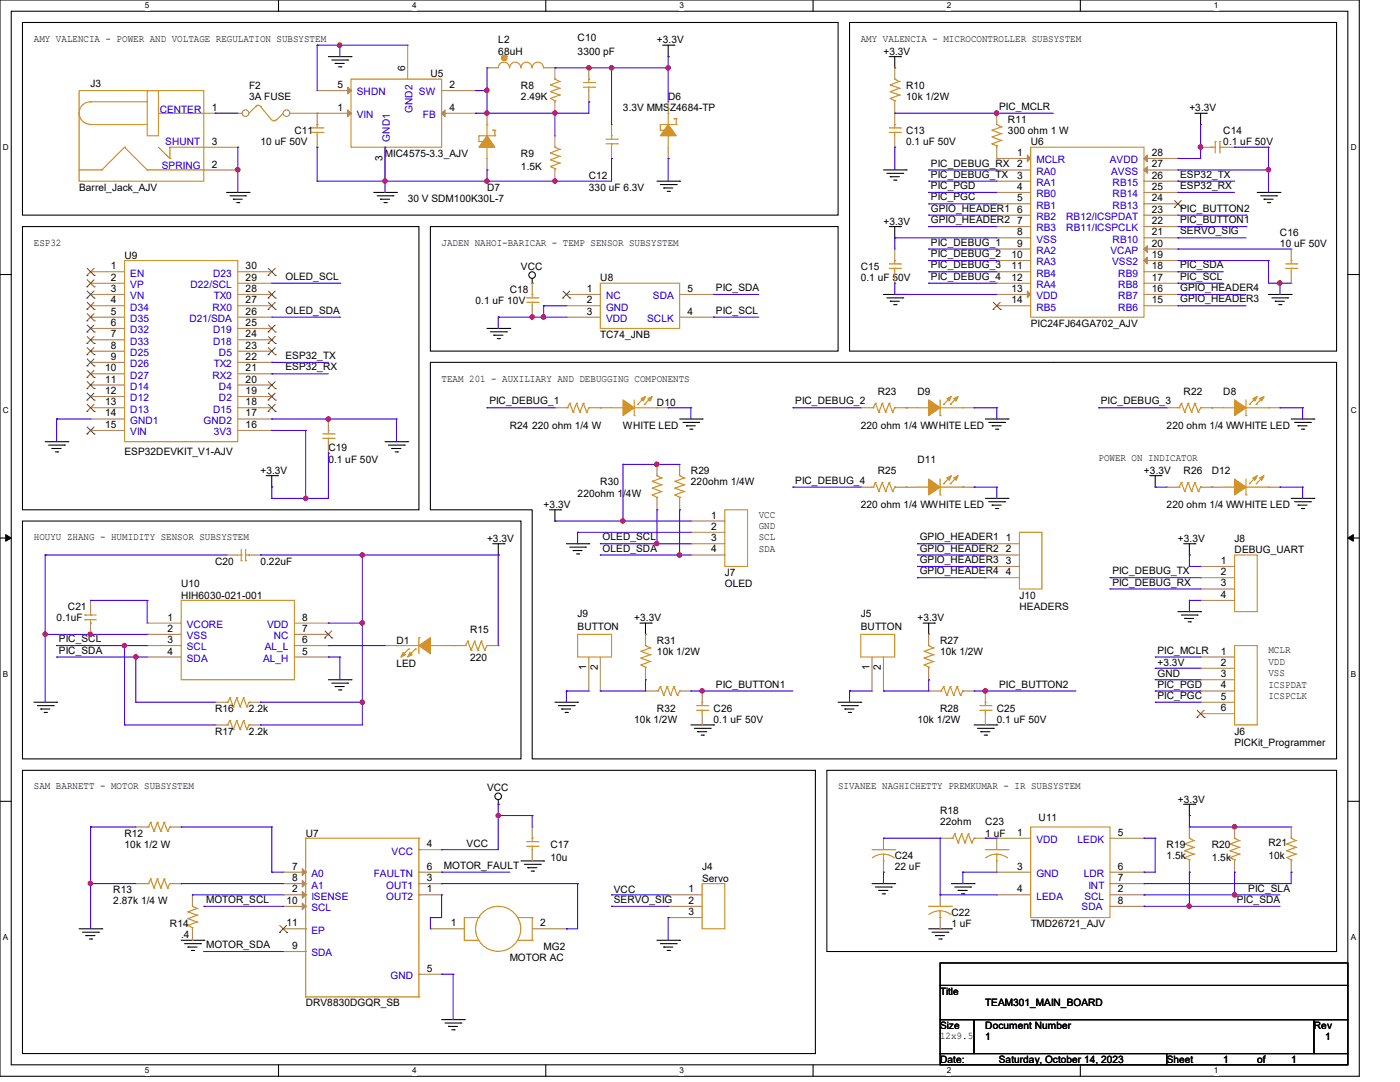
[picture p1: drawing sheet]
<svg xmlns="http://www.w3.org/2000/svg" width="279mm" height="216mm" viewBox="0 0 279 216" stroke-linecap="round" stroke-linejoin="round" font-family="sans-serif">
<defs><g id="words">
<g font-size="2">
<text x="6.8" y="8.3">AMY VALENCIA - POWER AND VOLTAGE REGULATION SUBSYSTEM</text>
<text x="99.4" y="8.7">L2</text>
<text x="99.4" y="10.9">68uH</text>
<text x="115.3" y="8.2">C10</text>
<text x="115.3" y="10.9">3300 pF</text>
<text x="131.1" y="8.7">+3.3V</text>
<text x="171.8" y="8.3">AMY VALENCIA - MICROCONTROLLER SUBSYSTEM</text>
<text x="176.3" y="10.9">+3.3V</text>
<text x="18.1" y="17.3">J3</text>
<text x="49.7" y="17.7">F2</text>
<text x="67.4" y="17.6">5</text>
<text x="80.9" y="14.2" transform="rotate(-90 80.9 14.2)">6</text>
<text x="85.9" y="15.5">U5</text>
<text x="89.7" y="17.6">2</text>
<text x="104" y="17.7">R8</text>
<text x="180.8" y="17.7">R10</text>
<text x="42.2" y="22.1">1</text>
<text x="49.7" y="20">3A FUSE</text>
<text x="67.4" y="22.1">1</text>
<text x="89.7" y="22.1">4</text>
<text x="104" y="20">2.49K</text>
<text x="124.3" y="22.2">3.3V MMSZ4684-TP</text>
<text x="133.3" y="20">D6</text>
<text x="180.8" y="20">10k 1/2W</text>
<text x="199.4" y="21.9">PIC_MCLR</text>
<text x="237.4" y="22.2">+3.3V</text>
<text x="42.2" y="28.9">3</text>
<text x="52" y="29">10 uF 50V</text>
<text x="58.8" y="26.8">C11</text>
<text x="180.8" y="26.8">C13</text>
<text x="180.8" y="29">0.1 uF 50V</text>
<text x="201.2" y="24.5">R11</text>
<text x="201.2" y="26.8">300 ohm 1 W</text>
<text x="205.7" y="29">U6</text>
<text x="244.1" y="26.8">C14</text>
<text x="244.1" y="29">0.1 uF 50V</text>
<text x="42.2" y="33.5">2</text>
<text x="76.3" y="32" transform="rotate(-90 76.3 32)">3</text>
<text x="76.8" y="31.3">MIC4575-3.3_AJV</text>
<text x="104" y="31.3">R9</text>
<text x="104" y="34">1.5K</text>
<text x="117.5" y="35.8">C12</text>
<text x="185.8" y="33.2">PIC_DEBUG_RX</text>
<text x="185.8" y="35.5">PIC_DEBUG_TX</text>
<text x="203" y="31.1">1</text>
<text x="203" y="33.4">2</text>
<text x="203" y="35.6">3</text>
<text x="229.9" y="35.6">26</text>
<text x="229.9" y="33.4">27</text>
<text x="229.9" y="31.1">28</text>
<text x="235.5" y="35.5">ESP32_TX</text>
<text x="15.8" y="38.1">Barrel_Jack_AJV</text>
<text x="81.4" y="40.3">30 V SDM100K30L-7</text>
<text x="97.2" y="38.1">D7</text>
<text x="117.5" y="38.1">330 uF 6.3V</text>
<text x="185.8" y="37.7">PIC_PGD</text>
<text x="185.8" y="40">PIC_PGC</text>
<text x="203" y="37.9">4</text>
<text x="203" y="40.2">5</text>
<text x="229.9" y="40.2">24</text>
<text x="229.9" y="37.9">25</text>
<text x="235.5" y="37.7">ESP32_RX</text>
<text x="176.3" y="44.8">+3.3V</text>
<text x="185.8" y="42.2">GPIO_HEADER1</text>
<text x="185.8" y="44.5">GPIO_HEADER2</text>
<text x="203" y="42.4">6</text>
<text x="203" y="44.7">7</text>
<text x="203" y="46.9">8</text>
<text x="229.9" y="46.9">21</text>
<text x="229.9" y="44.7">22</text>
<text x="229.9" y="42.4">23</text>
<text x="235.5" y="46.8">SERVO_SIG</text>
<text x="235.5" y="44.5">PIC_BUTTON1</text>
<text x="235.5" y="42.2">PIC_BUTTON2</text>
<text x="255.4" y="47.1">C16</text>
<text x="6.8" y="49">ESP32</text>
<text x="22.1" y="53.7">1</text>
<text x="24.8" y="51.6">U9</text>
<text x="49" y="53.7">30</text>
<text x="88.1" y="49">JADEN NAHOI-BARICAR - TEMP SENSOR SUBSYSTEM</text>
<text x="104" y="53.9">VCC</text>
<text x="171.8" y="53.9">C15</text>
<text x="185.8" y="53.6">PIC_DEBUG_3</text>
<text x="185.8" y="51.3">PIC_DEBUG_2</text>
<text x="185.8" y="49">PIC_DEBUG_1</text>
<text x="201.8" y="51.5">10</text>
<text x="201.8" y="53.7">11</text>
<text x="203" y="49.2">9</text>
<text x="229.9" y="53.7">18</text>
<text x="229.9" y="51.5">19</text>
<text x="229.9" y="49.2">20</text>
<text x="235.5" y="53.6">PIC_SDA</text>
<text x="255.4" y="49.4">10 uF 50V</text>
<text x="22.1" y="56">2</text>
<text x="22.1" y="58.3">3</text>
<text x="49" y="58.3">28</text>
<text x="49" y="56">29</text>
<text x="57" y="55.8">OLED_SCL</text>
<text x="101.7" y="58.4">C18</text>
<text x="117.1" y="58.3">1</text>
<text x="119.8" y="56.1">U8</text>
<text x="137.2" y="58.3">5</text>
<text x="142.9" y="58.1">PIC_SDA</text>
<text x="171.8" y="56.1">0.1 uF 50V</text>
<text x="185.8" y="55.8">PIC_DEBUG_4</text>
<text x="201.8" y="56">12</text>
<text x="201.8" y="58.3">13</text>
<text x="229.9" y="58.3">16</text>
<text x="229.9" y="56">17</text>
<text x="235.5" y="55.8">PIC_SCL</text>
<text x="235.5" y="58.1">GPIO_HEADER4</text>
<text x="22.1" y="60.5">4</text>
<text x="22.1" y="62.8">5</text>
<text x="22.1" y="65">6</text>
<text x="49" y="65">25</text>
<text x="49" y="62.8">26</text>
<text x="49" y="60.5">27</text>
<text x="57" y="62.6">OLED_SDA</text>
<text x="94.9" y="60.7">0.1 uF 10V</text>
<text x="117.1" y="60.5">2</text>
<text x="117.1" y="62.8">3</text>
<text x="137.2" y="62.8">4</text>
<text x="142.9" y="62.6">PIC_SCL</text>
<text x="201.8" y="60.5">14</text>
<text x="205.7" y="65.2">PIC24FJ64GA702_AJV</text>
<text x="229.9" y="60.5">15</text>
<text x="235.5" y="60.3">GPIO_HEADER3</text>
<text x="22.1" y="67.3">7</text>
<text x="22.1" y="69.6">8</text>
<text x="22.1" y="71.8">9</text>
<text x="49" y="71.8">22</text>
<text x="49" y="69.6">23</text>
<text x="49" y="67.3">24</text>
<text x="57" y="71.6">ESP32_TX</text>
<text x="119.8" y="67.4">TC74_JNB</text>
<text x="21" y="74.1">10</text>
<text x="21" y="76.3">11</text>
<text x="49" y="76.3">20</text>
<text x="49" y="74.1">21</text>
<text x="57" y="73.9">ESP32_RX</text>
<text x="88.1" y="76.2">TEAM 201 - AUXILIARY AND DEBUGGING COMPONENTS</text>
<text x="21" y="78.6">12</text>
<text x="21" y="80.9">13</text>
<text x="21" y="83.1">14</text>
<text x="49" y="83.1">17</text>
<text x="49" y="80.9">18</text>
<text x="49" y="78.6">19</text>
<text x="97.7" y="80.7">PIC_DEBUG_1</text>
<text x="131.1" y="81">D10</text>
<text x="158.7" y="80.7">PIC_DEBUG_2</text>
<text x="175.2" y="78.7">R23</text>
<text x="183.1" y="78.7">D9</text>
<text x="219.7" y="80.7">PIC_DEBUG_3</text>
<text x="236.2" y="78.7">R22</text>
<text x="244.1" y="78.7">D8</text>
<text x="21" y="85.4">15</text>
<text x="49" y="85.4">16</text>
<text x="101.7" y="85.5">R24 220 ohm 1/4 W</text>
<text x="124.3" y="85.5">WHITE LED</text>
<text x="171.8" y="85.5">220 ohm 1/4 WWHITE LED</text>
<text x="232.8" y="85.5">220 ohm 1/4 WWHITE LED</text>
<text x="24.8" y="90.7">ESP32DEVKIT_V1-AJV</text>
<text x="52" y="94.6">+3.3V</text>
<text x="65.5" y="90">C19</text>
<text x="65.5" y="92.3">0.1 uF 50V</text>
<text x="137.9" y="94.6">R29</text>
<text x="175.2" y="94.6">R25</text>
<text x="183.1" y="92.3">D11</text>
<text x="219.2" y="92">POWER ON INDICATOR</text>
<text x="228.3" y="94.6">+3.3V</text>
<text x="236.2" y="94.6">R26</text>
<text x="241.8" y="94.6">D12</text>
<text x="108.5" y="101.3">+3.3V</text>
<text x="115.3" y="99.1">220ohm 1/4W</text>
<text x="119.8" y="96.8">R30</text>
<text x="137.9" y="96.8">220ohm 1/4W</text>
<text x="158.7" y="96.5">PIC_DEBUG_4</text>
<text x="171.8" y="101.3">220 ohm 1/4 WWHITE LED</text>
<text x="232.8" y="101.3">220 ohm 1/4 WWHITE LED</text>
<text x="6.8" y="107.8">HOUYU ZHANG - HUMIDITY SENSOR SUBSYSTEM</text>
<text x="120.3" y="107.8">OLED_SCL</text>
<text x="141.9" y="103.5">1</text>
<text x="141.9" y="105.7">2</text>
<text x="141.9" y="108">3</text>
<text x="151.4" y="103.3">VCC</text>
<text x="151.4" y="105.5">GND</text>
<text x="151.4" y="107.8">SCL</text>
<text x="183.6" y="107.8">GPIO_HEADER1</text>
<text x="200.7" y="108">1</text>
<text x="42.9" y="112.7">C20</text>
<text x="52" y="112.7">0.22uF</text>
<text x="97.2" y="108.1">+3.3V</text>
<text x="120.3" y="110.1">OLED_SDA</text>
<text x="141.9" y="110.2">4</text>
<text x="151.4" y="110.1">SDA</text>
<text x="183.6" y="110.1">GPIO_HEADER2</text>
<text x="183.6" y="112.4">GPIO_HEADER3</text>
<text x="200.7" y="110.2">2</text>
<text x="200.7" y="112.5">3</text>
<text x="235.1" y="108.1">+3.3V</text>
<text x="243.7" y="112.5">1</text>
<text x="246.4" y="108.1">J8</text>
<text x="246.4" y="110.4">DEBUG_UART</text>
<text x="36.2" y="117.2">U10</text>
<text x="36.2" y="119.4">HIH6030-021-001</text>
<text x="144.7" y="114.9">J7</text>
<text x="144.7" y="117.2">OLED</text>
<text x="183.6" y="114.6">GPIO_HEADER4</text>
<text x="200.7" y="114.8">4</text>
<text x="203.5" y="119.4">J10</text>
<text x="222" y="116.8">PIC_DEBUG_RX</text>
<text x="222" y="114.6">PIC_DEBUG_TX</text>
<text x="243.7" y="114.8">2</text>
<text x="243.7" y="117">3</text>
<text x="243.7" y="119.3">4</text>
<text x="11.3" y="124">0.1uF</text>
<text x="13.5" y="121.7">C21</text>
<text x="33.4" y="123.8">1</text>
<text x="60.3" y="123.8">8</text>
<text x="115.3" y="123.1">J9</text>
<text x="115.3" y="125.8">BUTTON</text>
<text x="126.6" y="124">+3.3V</text>
<text x="171.8" y="123.1">J5</text>
<text x="171.8" y="125.8">BUTTON</text>
<text x="183.1" y="124">+3.3V</text>
<text x="203.5" y="121.7">HEADERS</text>
<text x="11.8" y="128.1">PIC_SCL</text>
<text x="11.8" y="130.4">PIC_SDA</text>
<text x="33.4" y="126.1">2</text>
<text x="33.4" y="128.3">3</text>
<text x="33.4" y="130.6">4</text>
<text x="60.3" y="130.6">5</text>
<text x="60.3" y="128.3">6</text>
<text x="60.3" y="126.1">7</text>
<text x="79.1" y="128.5">D1</text>
<text x="93.8" y="126.2">R15</text>
<text x="93.8" y="131.9">220</text>
<text x="131.1" y="128.5">R31</text>
<text x="131.1" y="130.7">10k 1/2W</text>
<text x="187.6" y="128.5">R27</text>
<text x="187.6" y="130.7">10k 1/2W</text>
<text x="231" y="130.4">PIC_MCLR</text>
<text x="243.7" y="130.6">1</text>
<text x="253.1" y="130.4">MCLR</text>
<text x="79.1" y="133">LED</text>
<text x="117" y="133.8" transform="rotate(-90 117 133.8)">1</text>
<text x="119.3" y="133.8" transform="rotate(-90 119.3 133.8)">2</text>
<text x="142.9" y="137.2">PIC_BUTTON1</text>
<text x="173.5" y="133.8" transform="rotate(-90 173.5 133.8)">1</text>
<text x="175.8" y="133.8" transform="rotate(-90 175.8 133.8)">2</text>
<text x="199.4" y="137.2">PIC_BUTTON2</text>
<text x="231" y="132.9">+3.3V</text>
<text x="231" y="135.2">GND</text>
<text x="231" y="137.2">PIC_PGD</text>
<text x="243.7" y="132.8">2</text>
<text x="243.7" y="135.1">3</text>
<text x="243.7" y="137.4">4</text>
<text x="253.1" y="132.7">VDD</text>
<text x="253.1" y="134.9">VSS</text>
<text x="253.1" y="137.2">ICSPDAT</text>
<text x="42.9" y="142">R16</text>
<text x="49.7" y="142">2.2k</text>
<text x="131.1" y="142">R32</text>
<text x="142.4" y="142">C26</text>
<text x="187.6" y="142">R28</text>
<text x="198.9" y="142">C25</text>
<text x="231" y="139.4">PIC_PGC</text>
<text x="243.7" y="139.6">5</text>
<text x="243.7" y="141.9">6</text>
<text x="253.1" y="139.4">ICSPCLK</text>
<text x="42.9" y="146.6">R17</text>
<text x="49.7" y="146.6">2.2k</text>
<text x="126.6" y="144.3">10k 1/2W</text>
<text x="142.4" y="144.3">0.1 uF 50V</text>
<text x="183.1" y="144.3">10k 1/2W</text>
<text x="198.9" y="144.3">0.1 uF 50V</text>
<text x="246.4" y="146.6">J6</text>
<text x="246.4" y="148.8">PICKit_Programmer</text>
<text x="6.8" y="157.5">SAM BARNETT - MOTOR SUBSYSTEM</text>
<text x="97.2" y="157.9">VCC</text>
<text x="167.3" y="157.5">SIVANEE NAGHICHETTY PREMKUMAR - IR SUBSYSTEM</text>
<text x="235.1" y="160.2">+3.3V</text>
<text x="24.8" y="166.9">R12</text>
<text x="61" y="166.9">U7</text>
<text x="187.6" y="162.4">R18</text>
<text x="187.6" y="164.6">22ohm</text>
<text x="196.6" y="164.6">C23</text>
<text x="196.6" y="166.9">1 uF</text>
<text x="203" y="166.8">1</text>
<text x="207.3" y="163.7">U11</text>
<text x="223.1" y="166.8">5</text>
<text x="24.8" y="169.2">10k 1/2 W</text>
<text x="58.3" y="173.5">7</text>
<text x="85.2" y="169">4</text>
<text x="85.2" y="173.5">6</text>
<text x="88.6" y="173.4">MOTOR_FAULT</text>
<text x="93.1" y="169.1">VCC</text>
<text x="109.9" y="169.2">C17</text>
<text x="109.9" y="171.9">10u</text>
<text x="140.1" y="173.7">J4</text>
<text x="178.6" y="171.5">C24</text>
<text x="178.6" y="173.7">22 uF</text>
<text x="203" y="173.5">3</text>
<text x="223.1" y="173.5">6</text>
<text x="232.8" y="169.2">R19</text>
<text x="232.8" y="171.5">1.5k</text>
<text x="241.8" y="169.2">R20</text>
<text x="241.8" y="171.9">1.5k</text>
<text x="253.2" y="168.7">R21</text>
<text x="253.2" y="171.5">10k</text>
<text x="22.6" y="178.2">R13</text>
<text x="58.3" y="178.1">2</text>
<text x="58.3" y="175.8">8</text>
<text x="85.2" y="178.1">1</text>
<text x="85.2" y="175.8">3</text>
<text x="122.5" y="178.1">VCC</text>
<text x="137.4" y="178.1">1</text>
<text x="140.1" y="175.9">Servo</text>
<text x="203" y="178.1">4</text>
<text x="223.1" y="178.1">2</text>
<text x="223.1" y="175.8">7</text>
<text x="249.1" y="177.9">PIC_SLA</text>
<text x="22.6" y="180.5">2.87k 1/4 W</text>
<text x="33.9" y="185">R14</text>
<text x="41.1" y="180.2">MOTOR_SCL</text>
<text x="57.1" y="180.3">10</text>
<text x="57.1" y="184.8">11</text>
<text x="90" y="184.8">1</text>
<text x="107.8" y="184.8">2</text>
<text x="122.5" y="180.2">SERVO_SIG</text>
<text x="137.4" y="180.3">2</text>
<text x="137.4" y="182.6">3</text>
<text x="189.9" y="182.8">C22</text>
<text x="189.9" y="185">1 uF</text>
<text x="205.7" y="185">TMD26721_AJV</text>
<text x="223.1" y="180.3">8</text>
<text x="246.8" y="180.2">PIC_SDA</text>
<text x="36.2" y="187.2">.4</text>
<text x="41.1" y="189.2">MOTOR_SDA</text>
<text x="58.3" y="189.4">9</text>
<text x="101.7" y="191.8">MOTOR AC</text>
<text x="108.5" y="189.5">MG2</text>
<text x="85.2" y="193.9">5</text>
<text x="61" y="200.8">DRV8830DGQR_SB</text>
<text x="187.6" y="198.5">Title</text>
<text x="196.6" y="200.8">TEAM301_MAIN_BOARD</text>
<text x="187.6" y="207.3">12x9.5</text>
<text x="187.6" y="205.4">Size</text>
<text x="196.6" y="207.6">1</text>
<text x="196.6" y="205.4">Document Number</text>
<text x="262.2" y="205.4">Rev</text>
<text x="264.4" y="207.6">1</text>
<text x="187.6" y="212.1">Date:</text>
<text x="199.3" y="212.1">Saturday, October 14, 2023</text>
<text x="232.8" y="212.1">Sheet</text>
<text x="244.1" y="212.1">1</text>
<text x="250.9" y="212.1">of</text>
<text x="257.7" y="212.1">1</text>
</g>
<g font-size="2" fill="#00c">
<text x="31.9" y="22.5">CENTER</text>
<text x="71.2" y="23.6">VIN</text>
<text x="71.2" y="19.1">SHDN</text>
<text x="82.3" y="22.5" transform="rotate(-90 82.3 22.5)">GND2</text>
<text x="83.6" y="19.1">SW</text>
<text x="84.4" y="23.6">FB</text>
<text x="33" y="29">SHUNT</text>
<text x="77.8" y="28.2" transform="rotate(-90 77.8 28.2)">GND1</text>
<text x="32.3" y="33.8">SPRING</text>
<text x="206.8" y="32.6">MCLR</text>
<text x="206.8" y="34.9">RA0</text>
<text x="221.5" y="32.6">AVDD</text>
<text x="221.7" y="34.9">AVSS</text>
<text x="206.8" y="37.1">RA1</text>
<text x="206.8" y="39.4">RB0</text>
<text x="206.8" y="41.7">RB1</text>
<text x="222" y="41.7">RB13</text>
<text x="222" y="39.4">RB14</text>
<text x="222" y="37.1">RB15</text>
<text x="206.8" y="43.9">RB2</text>
<text x="206.8" y="46.2">RB3</text>
<text x="212.8" y="43.9">RB12/ICSPDAT</text>
<text x="212.8" y="46.2">RB11/ICSPCLK</text>
<text x="206.8" y="48.4">VSS</text>
<text x="206.8" y="50.7">RA2</text>
<text x="206.8" y="53">RA3</text>
<text x="221.6" y="50.7">VCAP</text>
<text x="222" y="53">VSS2</text>
<text x="222" y="48.4">RB10</text>
<text x="26" y="55.2">EN</text>
<text x="26" y="57.5">VP</text>
<text x="26" y="59.7">VN</text>
<text x="38" y="57.5">D22/SCL</text>
<text x="42.5" y="55.2">D23</text>
<text x="42.7" y="59.7">TX0</text>
<text x="120.9" y="59.7">NC</text>
<text x="130.3" y="59.7">SDA</text>
<text x="206.8" y="55.2">RB4</text>
<text x="206.8" y="57.5">RA4</text>
<text x="206.8" y="59.7">VDD</text>
<text x="223.2" y="59.7">RB7</text>
<text x="223.2" y="57.5">RB8</text>
<text x="223.2" y="55.2">RB9</text>
<text x="26" y="62">D34</text>
<text x="26" y="64.3">D35</text>
<text x="37.8" y="64.3">D21/SDA</text>
<text x="42.4" y="62">RX0</text>
<text x="120.9" y="62">GND</text>
<text x="120.9" y="64.3">VDD</text>
<text x="129.2" y="64.3">SCLK</text>
<text x="206.8" y="62">RB5</text>
<text x="223.2" y="62">RB6</text>
<text x="26" y="66.5">D32</text>
<text x="26" y="68.8">D33</text>
<text x="26" y="71">D25</text>
<text x="42.5" y="68.8">D18</text>
<text x="42.5" y="66.5">D19</text>
<text x="43.7" y="71">D5</text>
<text x="26" y="73.3">D26</text>
<text x="26" y="75.6">D27</text>
<text x="26" y="77.8">D14</text>
<text x="42.4" y="75.6">RX2</text>
<text x="42.7" y="73.3">TX2</text>
<text x="43.7" y="77.8">D4</text>
<text x="26" y="80.1">D12</text>
<text x="26" y="82.3">D13</text>
<text x="42.5" y="82.3">D15</text>
<text x="43.7" y="80.1">D2</text>
<text x="26" y="84.6">GND1</text>
<text x="26" y="86.9">VIN</text>
<text x="40.6" y="84.6">GND2</text>
<text x="42.7" y="86.9">3V3</text>
<text x="37.3" y="125.3">VCORE</text>
<text x="53.3" y="125.3">VDD</text>
<text x="37.3" y="127.6">VSS</text>
<text x="37.3" y="129.8">SCL</text>
<text x="52.8" y="129.8">AL_L</text>
<text x="54.7" y="127.6">NC</text>
<text x="37.3" y="132.1">SDA</text>
<text x="52.5" y="132.1">AL_H</text>
<text x="78.1" y="170.5">VCC</text>
<text x="206.8" y="168.2">VDD</text>
<text x="215.1" y="168.2">LEDK</text>
<text x="62.1" y="179.5">ISENSE</text>
<text x="62.1" y="175">A0</text>
<text x="62.1" y="177.3">A1</text>
<text x="74.6" y="175">FAULTN</text>
<text x="77.1" y="179.5">OUT2</text>
<text x="77.1" y="177.3">OUT1</text>
<text x="206.8" y="175">GND</text>
<text x="206.8" y="179.5">LEDA</text>
<text x="216.3" y="175">LDR</text>
<text x="216.4" y="179.5">SCL</text>
<text x="217.2" y="177.3">INT</text>
<text x="62.1" y="181.8">SCL</text>
<text x="215.9" y="181.6">SDA</text>
<text x="62.1" y="190.8">SDA</text>
<text x="62.1" y="186.3">EP</text>
<text x="77.9" y="195.4">GND</text>
</g>
<g font-size="1.6">
<text x="28.9" y="1.7">5</text>
<text x="82.3" y="1.7">4</text>
<text x="135.6" y="1.7">3</text>
<text x="188.9" y="1.7">2</text>
<text x="242.3" y="1.7">1</text>
<text x=".6" y="29.9">D</text>
<text x="269.6" y="29.9">D</text>
<text x=".6" y="82.5">C</text>
<text x="269.6" y="82.5">C</text>
<text x=".6" y="135">B</text>
<text x="269.6" y="135">B</text>
<text x=".6" y="187.6">A</text>
<text x="269.6" y="187.6">A</text>
<text x="28.9" y="214.2">5</text>
<text x="82.3" y="214.2">4</text>
<text x="135.6" y="214.2">3</text>
<text x="188.9" y="214.2">2</text>
<text x="242.3" y="214.2">1</text>
</g>
</g></defs>
<path d="M0 0h271.3v214.8h-271.3zM2.2 2.2h266.8v210.3h-266.8z" fill="none" stroke="#000" stroke-width=".21"/>
<g fill="#fff">
<path d="M28.9 .3h.9v1.8h-.9z"/>
<path d="M28.9 212.7h.9v1.8h-.9z"/>
</g>
<path d="M55.6 0v2.2M55.6 212.5v2.2" fill="none" stroke="#000" stroke-width=".21"/>
<g fill="#fff">
<path d="M82.3 .3h.8v1.8h-.8z"/>
<path d="M82.3 212.7h.8v1.8h-.8z"/>
</g>
<path d="M108.9 0v2.2M108.9 212.5v2.2" fill="none" stroke="#000" stroke-width=".21"/>
<g fill="#fff">
<path d="M135.6 .3h.9v1.8h-.9z"/>
<path d="M135.6 212.7h.9v1.8h-.9z"/>
</g>
<path d="M162.3 0v2.2M162.3 212.5v2.2" fill="none" stroke="#000" stroke-width=".21"/>
<g fill="#fff">
<path d="M188.9 .3h.9v1.8h-.9z"/>
<path d="M188.9 212.7h.9v1.8h-.9z"/>
</g>
<path d="M215.6 0v2.2M215.6 212.5v2.2" fill="none" stroke="#000" stroke-width=".21"/>
<g fill="#fff">
<path d="M242.3 .3h.9v1.8h-.9z"/>
<path d="M242.3 212.7h.9v1.8h-.9z"/>
<path d="M.6 28.5h1.1v1.8h-1.1z"/>
<path d="M269.6 28.5h1.1v1.8h-1.1z"/>
<path d="M.6 81h1.1v1.8h-1.1z"/>
<path d="M269.6 81h1.1v1.8h-1.1z"/>
</g>
<path d="M0 54.8h2.2M269 54.8h2.2" fill="none" stroke="#000" stroke-width=".21"/>
<g fill="#fff">
<path d="M.6 133.6h1.1v1.8h-1.1z"/>
<path d="M269.6 133.6h1v1.8h-1z"/>
</g>
<path d="M0 107.4h2.2M269 107.4h2.2" fill="none" stroke="#000" stroke-width=".21"/>
<path d="M1.1 106.7l1.1 .7-1.1 .6zM269 107.4l1.1-.7v1.3z" fill="#000" stroke="#000" stroke-width=".2"/>
<g fill="#fff">
<path d="M.6 186.1h1.1v1.9h-1.1z"/>
<path d="M269.6 186.1h1v1.9h-1z"/>
</g>
<g fill="none" stroke="#000" stroke-width=".21">
<path d="M4.5 4.5h162.8v38.4h-162.8zM65.5 11.3h4.6M66.2 12h3.2M66.9 12.7h.1M66.9 12.7h1.8M67.6 13.3h.4M68 13.3h.1M69.4 12h.1M70.1 11.3h.1M132.2 9h2.3M133.3 11.3h.1M133.3 9v2.3"/>
<path d="M134.5 9h.1M169.5 4.5h97.2v65.6h-97.2zM177.5 11.3h2.2M178.6 13.5h.1M178.6 11.3v2.2M179.7 11.3h.1M45.2 38.4h4.5M45.9 39.1h3.1M46.6 39.8h.1M46.6 39.8h1.7M49 39.1h.1M49.7 38.4h.1"/>
<path d="M74.6 38.4h4.5M75.3 39.1h3.1M75.9 39.8h.1M75.9 39.8h1.9M78.4 39.1h.1M79.1 38.4h.1M131.1 36.2h4.5M131.8 36.8h3.2M132.5 37.5h.1M132.5 37.5h1.8M133.1 38.2h.5M133.6 38.2h.1"/>
<path d="M135 36.8h.1M135.6 36.2h.1M176.3 33.9h4.5M177 34.6h3.2M177.7 35.3h.1M177.7 35.3h1.8M178.4 35.9h.4M178.8 35.9h.1M180.2 34.6h.1M180.8 33.9h.1M238.5 22.6h2.2M239.6 24.8h.1"/>
<path d="M239.6 22.6v2.2M240.7 22.6h.1M250.9 38.4h4.5M251.6 39.1h3.2M252.3 39.8h.1M252.3 39.8h1.8M254.8 39.1h.1M255.4 38.4h.1M4.5 45.2h79.1v56.5h-79.1zM47.2 40.4h.5M47.7 40.4h.1M76.6 40.4h.5"/>
<path d="M77.1 40.4h.1M85.9 45.2h81.4v24.9h-81.4zM106.2 56.5h.1M106.2 55.6v.9M176.3 58.8h4.5M177 59.4h3.2M177.5 45.2h2.2M178.6 47.5h.1M178.6 45.2v2.3M179.7 45.2h.1M180.2 59.4h.1M180.8 58.8h.1"/>
<path d="M252.9 40.4h.5M253.2 58.8h4.5M253.4 40.4h.1M253.8 59.4h3.2M257 59.4h.1M257.7 58.8h.1M85.9 72.3h180.8v79.1h-160.5v-49.7h-20.3zM97.2 65.5h4.5M97.9 66.2h3.1M98.6 66.9h.1M98.6 66.9h1.8M99.2 67.6h.5"/>
<path d="M99.7 67.6h.1M101 66.2h.1M101.7 65.5h.1M177.7 60.1h.1M177.7 60.1h1.8M178.4 60.8h.4M178.8 60.8h.1M254.5 60.1h.1M254.5 60.1h1.8M255.2 60.8h.5M255.7 60.8h.1M9 88.1h4.5"/>
<path d="M9.7 88.8h3.2M10.4 89.5h.1M10.4 89.5h1.8M11 90.2h.5M11.5 90.2h.1M12.9 88.8h.1M13.5 88.1h.1M53.1 94.9h2.3M54.2 97.2h.1M54.2 94.9v2.3M55.4 94.9h.1M76.8 88.1h4.6"/>
<path d="M77.5 88.8h3.2M78.2 89.5h.1M78.2 89.5h1.8M78.9 90.2h.4M79.3 90.2h.1M80.7 88.8h.1M81.4 88.1h.1M135.6 83.6h4.5M136.3 84.3h3.1M137 85h.1M137 85h1.8M137.7 85.6h.4"/>
<path d="M138.1 85.6h.1M139.4 84.3h.1M140.1 83.6h.1M196.6 83.6h4.6M196.6 99.4h4.6M197.3 84.3h3.2M198 85h.1M198 85h1.8M198.7 85.6h.4M199.1 85.6h.1M200.5 84.3h.1M201.2 83.6h.1"/>
<path d="M201.2 99.4h.1M229.4 94.9h2.3M230.5 97.2h.1M230.5 94.9v2.3M231.7 94.9h.1M257.7 83.6h4.5M257.7 99.4h4.5M258.4 84.3h3.1M259 85h.1M259 85h1.9M259.7 85.6h.5M260.2 85.6h.1"/>
<path d="M261.5 84.3h.1M262.2 83.6h.1M262.2 99.4h.1M4.5 104h99.5v47.4h-99.5zM98.3 108.5h2.3M99.4 110.7h.1M99.4 108.5v2.2M100.6 108.5h.1M109.6 101.7h2.3M110.7 104h.1M110.7 101.7v2.3M111.9 101.7h.1"/>
<path d="M113 108.5h4.5M113.7 109.2h3.1M114.4 109.9h.1M114.4 109.9h1.8M115.1 110.5h.4M115.5 110.5h.1M116.8 109.2h.1M117.5 108.5h.1M197.3 100.1h3.2M198 100.8h.1M198 100.8h1.8M198.7 101.5h.4"/>
<path d="M199.1 101.5h.1M200.5 100.1h.1M236.2 108.5h2.3M237.4 110.7h.1M237.4 108.5v2.2M238.5 108.5h.1M258.4 100.1h3.1M259 100.8h.1M259 100.8h1.9M259.7 101.5h.5M260.2 101.5h.1M261.5 100.1h.1"/>
<path d="M65.5 135.6h4.6M66.2 136.3h3.2M66.9 137h.1M66.9 137h1.8M67.6 137.7h.4M68 137.7h.1M69.4 136.3h.1M70.1 135.6h.1M127.7 124.3h2.3M128.8 126.6h.1M128.8 124.3v2.3M130 124.3h.1"/>
<path d="M184.2 124.3h2.3M185.3 126.6h.1M185.3 124.3v2.3M186.5 124.3h.1M235.1 122h4.5M235.8 122.7h3.1M236.4 123.4h.1M236.4 123.4h1.9M237.1 124.1h.5M237.6 124.1h.1M238.9 122.7h.1M239.6 122h.1"/>
<path d="M0 159.9h2.2M4.5 153.7h158.2v56.5h-158.2zM6.8 140.1h4.5M7.5 140.8h3.1M8.1 141.5h.1M8.1 141.5h1.8M8.8 142.2h.5M9.3 142.2h.1M10.6 140.8h.1M11.3 140.1h.1M99.4 159.6v.9M110.7 140.1h4.6"/>
<path d="M111.4 140.8h3.2M112.1 141.5h.1M112.1 141.5h1.8M112.8 142.2h.4M113.2 142.2h.1M114.6 140.8h.1M115.3 140.1h.1M137.9 144.7h4.5M138.6 145.3h3.1M139.2 146h.1M139.2 146h1.9M139.9 146.7h.5"/>
<path d="M140.4 146.7h.1M141.7 145.3h.1M142.4 144.7h.1M165 153.7h101.7v36.2h-101.7zM167.3 140.1h4.5M167.9 140.8h3.2M168.6 141.5h.1M168.6 141.5h1.8M169.3 142.2h.5M169.8 142.2h.1M171.1 140.8h.1M171.8 140.1h.1"/>
<path d="M194.4 144.7h4.5M195.1 145.3h3.1M195.7 146h.1M195.7 146h1.9M196.4 146.7h.5M196.9 146.7h.1M198.2 145.3h.1M198.9 144.7h.1M269 159.9h2.2M99.4 160.5h.1M104 171.8h4.5M104.6 172.5h3.2"/>
<path d="M105.3 173.1h.1M105.3 173.1h1.8M106 173.8h.5M106.5 173.8h.1M107.8 172.5h.1M108.5 171.8h.1M174 176.3h4.6M174.7 177h3.2M175.4 177.7h.1M175.4 177.7h1.8M176.1 178.4h.4M176.5 178.4h.1"/>
<path d="M177.9 177h.1M178.6 176.3h.1M189.9 176.3h4.5M190.5 177h3.2M191.2 177.7h.1M191.2 177.7h1.8M191.9 178.4h.5M192.4 178.4h.1M193.7 177h.1M194.4 176.3h.1M236.2 160.5h2.3M237.4 162.7h.1"/>
<path d="M237.4 160.5v2.2M238.5 160.5h.1M15.8 185.3h4.5M16.5 186h3.1M17.1 186.7h.1M17.1 186.7h1.9M17.8 187.4h.5M18.3 187.4h.1M19.6 186h.1M20.3 185.3h.1M36.2 187.6h4.5M36.8 188.3h3.2"/>
<path d="M37.5 189h.1M37.5 189h1.8M38.2 189.7h.5M38.7 189.7h.1M40 188.3h.1M40.7 187.6h.1M131.1 187.6h4.5M131.8 188.3h3.2M132.5 189h.1M132.5 189h1.8M133.1 189.7h.5M133.6 189.7h.1"/>
<path d="M135 188.3h.1M135.6 187.6h.1M185.3 185.3h4.6M186 186h3.2M186.7 186.7h.1M186.7 186.7h1.8M187.4 187.4h.4M187.6 192.2h81.4v4.4h-81.4zM187.6 196.6h81.4v6.9h-81.4zM187.8 187.4h.1M189.2 186h.1M189.9 185.3h.1"/>
<path d="M88.1 203.5h4.6M88.8 204.1h3.2M89.5 204.8h.1M89.5 204.8h1.8M90.2 205.5h.4M90.6 205.5h.1M92 204.1h.1M92.7 203.5h.1M187.6 203.5h6.8v6.7h-6.8zM187.6 210.2h45.2v2.3h-45.2zM194.4 203.5h67.8v6.7h-67.8zM232.8 210.2h36.2v2.3h-36.2z"/>
<path d="M262.2 203.5h6.8v6.7h-6.8z"/>
<circle cx="106.2" cy="54.9" r=".66"/>
<circle cx="99.4" cy="158.9" r=".66"/>
</g>
<g fill="none" stroke="#cc8006" stroke-width=".21">
<path d="M70.1 15.8h18v13.6h-18zM99.4 13.5a1.12 1.12 0 0 1 1.2-1.1 1.12 1.12 0 0 1 1.1 1.1M100.1 11.7h.1M100.1 11.3h.1M100.1 11.7l.3 .3M100.1 11.3v.4M100.1 11.3l.9 .4M100.4 11h.1M100.4 12h.1M100.4 11l-.3 .3M100.4 11h.4M100.4 11l.4 1"/>
<path d="M100.4 12h.4M100.8 11h.1M100.8 12h.1M100.8 11l-.4 1M100.8 11l.2 .3M101 11.3h.1M101 11.7h.1M101 11.3l-.9 .4M101 11.3v.4M101 11.7l-.2 .3M101.7 13.5a1.1 1.1 0 0 1 1.1-1.1 1.1 1.1 0 0 1 1.1 1.1M104 13.5a1.1 1.1 0 0 1 1.1-1.1 1.1 1.1 0 0 1 1.1 1.1"/>
<path d="M106.2 13.5a1.12 1.12 0 0 1 1.1-1.1 1.12 1.12 0 0 1 1.2 1.1M109.9 19.6h.1M109.9 18.3h.1M109.9 16.9h.1M109.9 19.6l.8 .5M109.9 18.3l1.8 .7M109.9 16.9l1.8 .7M110.7 15.8h.1M110.7 15.8l1 .5M111.7 19h.1M111.7 17.6h.1M111.7 16.3h.1"/>
<path d="M111.7 19l-1.8 .6M111.7 17.6l-1.8 .7M111.7 16.3l-1.8 .6M116.4 17.4h2.3M116.4 16.5h2.3M117.5 15.8h.1M117.5 17.4h.1M117.5 15.8v.7M117.5 17.4v.7M118.7 17.4h.1M118.7 16.5h.1M51 21.2a.65 .65 0 0 1 1 0"/>
<path d="M51.1 21.3h.1M51.1 21.3l-1.4 1.3M52 21.3h.1M52 21.3l2.2 2.7M55.1 23.9a.45 .45 0 0 1-.8 0M56.5 22.6h.1M56.5 22.6l-1.3 1.4M110.7 20.1h.1M110.7 20.1v.2M177.5 26.4h2.2M177.5 25.5h2.2M178.6 24.8h.1"/>
<path d="M178.6 26.4h.1M178.6 24.8v.7M178.6 26.4v.7M179.7 26.4h.1M179.7 25.5h.1M205.7 29.4h22.6v33.9h-22.6zM241.9 29.4h.1M241.9 29.4h.6M242.5 28.2h.1M242.5 28.2v2.3M243.5 28.2h.1M243.5 29.4h.1"/>
<path d="M243.5 28.2v2.3M243.5 29.4h.6M24.8 52h22.7v36.1h-22.7zM235.1 81.4h.2M235.1 97.2h.2M235.3 81.4h.1M235.3 97.2h.1M235.8 80.5h.1M235.8 96.3h.1M235.8 80.5l-.5 .9M235.8 80.5l.6 1.8M235.8 96.3l-.5 .9"/>
<path d="M235.8 96.3l.6 1.8M236.4 82.3h.1M236.4 98.1h.1M237.1 80.5h.1M237.1 96.3h.1M237.1 80.5l-.7 1.8M237.1 80.5l.7 1.8M237.1 96.3l-.7 1.8M237.1 96.3l.7 1.8M237.8 82.3h.1M237.8 98.1h.1M238.5 80.5h.1"/>
<path d="M238.5 96.3h.1M238.5 80.5l-.7 1.8M238.5 80.5l.6 1.8M238.5 96.3l-.7 1.8M238.5 96.3l.6 1.8M239.1 82.3h.1M239.1 98.1h.1M239.6 81.4h.1M239.6 97.2h.1M239.6 81.4l-.5 .9M239.6 97.2l-.5 .9M244.1 97.2h2.3"/>
<path d="M246.4 97.2h.1M248.7 98.8h.1M248.7 95.6v3.2M248.7 97.2h4.5M249.3 96.5h.1M250.7 96.5h.1M250.7 95.2l-1.4 1.3M252.1 95.2l-1.4 1.3M253.2 97.2h.1M36.2 119.8h22.6v15.8h-22.6zM47.5 110.7h.6M48.1 111.9h.1"/>
<path d="M48.1 110.7h.1M48.1 109.6v2.3M49 111.9h.1M49 109.6v2.3M49 110.7h.7M49.7 110.7h.1M144.7 101.7h4.5v11.3h-4.5zM16.9 122.7h.1M16.9 123.7h.1M16.9 122.7h2.3M16.9 123.7h2.3M18.1 124.3h.1"/>
<path d="M18.1 122.7h.1M18.1 122v.7M18.1 123.7v.6M45.9 139.2h.1M45.9 139.2l-.5 .9M45.9 139.2l.7 1.9M47.2 139.2h.1M47.2 139.2l-.6 1.9M47.2 139.2l.7 1.9M48.6 139.2h.1M48.6 139.2l-.7 1.9M48.6 139.2l.7 1.9"/>
<path d="M115.3 126.6h6.7v4.5h-6.7zM127.9 132.7h.1M127.9 131.3h.1M127.9 130h.1M127.9 132.7l.9 .4M127.9 131.3l1.9 .7M127.9 130l1.9 .6M128.8 128.8h.1M128.8 133.1h.1M128.8 128.8l1 .5M128.8 133.1v.2M129.8 132h.1"/>
<path d="M129.8 130.6h.1M129.8 129.3h.1M129.8 132l-1.9 .7M129.8 130.6l-1.9 .7M129.8 129.3l-1.9 .7M171.8 126.6h6.8v4.5h-6.8zM184.4 132.7h.1M184.4 131.3h.1M184.4 130h.1M184.4 132.7l.9 .4M184.4 131.3l1.9 .7M184.4 130l1.9 .6"/>
<path d="M185.3 128.8h.1M185.3 133.1h.1M185.3 128.8l1 .5M185.3 133.1v.2M186.3 132h.1M186.3 130.6h.1M186.3 129.3h.1M186.3 132l-1.9 .7M186.3 130.6l-1.9 .7M186.3 129.3l-1.9 .7M246.4 128.8h4.5v15.9h-4.5zM45.2 140.1h.2"/>
<path d="M45.4 140.1h.1M46.6 141.1h.1M47.9 141.1h.1M49.3 141.1h.1M49.7 140.1h.1M49.7 140.1l-.4 1M29.4 165h.2M29.4 176.3h.2M29.6 165h.1M29.6 176.3h.1M30.1 164.1h.1M30.1 175.4h.1"/>
<path d="M30.1 164.1l-.5 .9M30.1 164.1l.6 1.8M30.1 175.4l-.5 .9M30.1 175.4l.6 1.8M30.7 165.9h.1M30.7 177.2h.1M31.4 164.1h.1M31.4 175.4h.1M31.4 164.1l-.7 1.8M31.4 164.1l.7 1.8M31.4 175.4l-.7 1.8M31.4 175.4l.7 1.8"/>
<path d="M32.1 165.9h.1M32.1 177.2h.1M32.8 164.1h.1M32.8 175.4h.1M32.8 164.1l-.7 1.8M32.8 164.1l.6 1.8M32.8 175.4l-.7 1.8M32.8 175.4l.6 1.8M33.4 165.9h.1M33.4 177.2h.1M33.9 165h.1M33.9 176.3h.1"/>
<path d="M33.9 165l-.5 .9M33.9 176.3l-.5 .9M140.1 176.3h4.6v9h-4.6zM236.4 171.1h.1M236.4 169.8h.1M236.4 168.4h.1M236.4 171.1l1 .5M236.4 169.8l1.9 .6M236.4 168.4l1.9 .7M237.4 167.3h.1M237.4 171.6h.1M237.4 167.3l.9 .4"/>
<path d="M237.4 171.6v.2M238.3 170.4h.1M238.3 169.1h.1M238.3 167.7h.1M238.3 170.4l-1.9 .7M238.3 169.1l-1.9 .7M238.3 167.7l-1.9 .7M37.5 184.7h.1M37.5 183.3h.1M37.5 181.9h.1M37.5 184.7l.9 .4M37.5 183.3l1.8 .7"/>
<path d="M37.5 181.9l1.8 .7M38.4 180.8h.1M38.4 185.1h.1M38.4 180.8l.9 .5M38.4 185.1v.2M39.3 184h.1M39.3 182.6h.1M39.3 181.3h.1M39.3 184l-1.8 .7M39.3 182.6l-1.8 .7M39.3 181.3l-1.8 .6M185.3 180.8h4.6"/>
<path d="M187.6 183.1h.1M187.6 181.7l1.4 .3 .8 .5M187.6 181.7l-1 .2-1.2 .6M187.6 181.7v1.4M189.9 180.8h.1"/>
</g>
<g fill="none" stroke="#a84" stroke-width=".21">
<path d="M63.3 18.1h.1M63.3 18.1h6.8M81.4 9h.1M81.4 9v6.8M88.1 18.1h6.8M94.9 18.1h.1M97.2 13.5h.1M97.2 13.5h2.2M108.5 13.5h2.2M110.7 13.5h.1M110.7 13.5v2.3M117.5 13.5h.1"/>
<path d="M117.5 13.5v2.3M117.5 18.1v2.2M63.3 22.6h.1M63.3 22.6h6.8M76.8 36.2h.1M76.8 29.4v6.8M88.1 22.6h6.8M94.9 22.6h.1M110.7 22.6h.1M110.7 20.3v2.3M117.5 20.3h.1M178.6 29.4h.1"/>
<path d="M178.6 22.6h.1M178.6 22.6v2.2M178.6 27.1v2.3M198.9 31.6h.1M198.9 33.9h.1M198.9 36.2h.1M198.9 38.4h.1M198.9 31.6h6.8M198.9 33.9h6.8M198.9 36.2h6.8M198.9 38.4h6.8M228.3 31.6h6.8"/>
<path d="M228.3 33.9h6.8M228.3 36.2h6.8M228.3 38.4h6.8M235.1 38.4h.1M235.1 36.2h.1M235.1 33.9h.1M235.1 31.6h.1M239.6 29.4h.1M239.6 29.4h2.3M244.1 29.4h2.3M246.4 29.4h.1M18.1 54.2h.1"/>
<path d="M18.1 56.5h.1M18.1 58.8h.1M18.1 54.2h6.7M18.1 56.5h6.7M18.1 58.8h6.7M47.5 54.2h6.7M47.5 56.5h6.7M47.5 58.8h6.7M54.2 58.8h.1M54.2 56.5h.1M54.2 54.2h.1M198.9 40.7h.1"/>
<path d="M198.9 42.9h.1M198.9 45.2h.1M198.9 47.5h.1M198.9 49.7h.1M198.9 52h.1M198.9 54.2h.1M198.9 56.5h.1M198.9 58.8h.1M198.9 40.7h6.8M198.9 42.9h6.8M198.9 45.2h6.8M198.9 47.5h6.8"/>
<path d="M198.9 49.7h6.8M198.9 52h6.8M198.9 54.2h6.8M198.9 56.5h6.8M198.9 58.8h6.8M228.3 40.7h6.8M228.3 42.9h6.8M228.3 45.2h6.8M228.3 47.5h6.8M228.3 49.7h6.8M228.3 52h6.8M228.3 54.2h6.8"/>
<path d="M228.3 56.5h6.8M228.3 58.8h6.8M235.1 58.8h.1M235.1 56.5h.1M235.1 54.2h.1M235.1 52h.1M235.1 49.7h.1M235.1 47.5h.1M235.1 45.2h.1M235.1 42.9h.1M235.1 40.7h.1M18.1 61h.1"/>
<path d="M18.1 63.3h.1M18.1 65.5h.1M18.1 67.8h.1M18.1 70.1h.1M18.1 72.3h.1M18.1 74.6h.1M18.1 76.8h.1M18.1 79.1h.1M18.1 61h6.7M18.1 63.3h6.7M18.1 65.5h6.7M18.1 67.8h6.7"/>
<path d="M18.1 70.1h6.7M18.1 72.3h6.7M18.1 74.6h6.7M18.1 76.8h6.7M18.1 79.1h6.7M47.5 61h6.7M47.5 63.3h6.7M47.5 65.5h6.7M47.5 67.8h6.7M47.5 70.1h6.7M47.5 72.3h6.7M47.5 74.6h6.7"/>
<path d="M47.5 76.8h6.7M47.5 79.1h6.7M54.2 79.1h.1M54.2 76.8h.1M54.2 74.6h.1M54.2 72.3h.1M54.2 70.1h.1M54.2 67.8h.1M54.2 65.5h.1M54.2 63.3h.1M54.2 61h.1M198.9 61h.1"/>
<path d="M198.9 61h6.8M228.3 61h6.8M235.1 61h.1M18.1 81.4h.1M18.1 83.6h.1M18.1 85.9h.1M18.1 81.4h6.7M18.1 83.6h6.7M18.1 85.9h6.7M47.5 81.4h6.7M47.5 83.6h6.7M47.5 85.9h6.7"/>
<path d="M54.2 85.9h.1M54.2 83.6h.1M54.2 81.4h.1M232.8 81.4h.1M232.8 97.2h.1M232.8 81.4h2.3M232.8 97.2h2.3M239.6 81.4h2.3M239.6 97.2h4.5M241.9 81.4h.1M241.9 97.2h.1M253.2 97.2h2.2"/>
<path d="M255.4 97.2h.1M18.1 119.8h.1M18.1 119.8v2.2M45.2 110.7h.1M45.2 110.7h2.3M49.7 110.7h2.3M52 110.7h.1M137.9 104h.1M137.9 106.2h.1M137.9 108.5h.1M137.9 110.7h.1M137.9 104h6.8"/>
<path d="M137.9 106.2h6.8M137.9 108.5h6.8M137.9 110.7h6.8M18.1 126.6h.1M18.1 124.3v2.3M29.4 124.3h.1M29.4 126.6h.1M29.4 128.8h.1M29.4 131.1h.1M29.4 131.1h6.8M29.4 124.3h6.8M29.4 126.6h6.8"/>
<path d="M29.4 128.8h6.8M58.8 131.1h6.7M58.8 124.3h6.7M58.8 126.6h6.7M58.8 128.8h6.7M65.5 131.1h.1M65.5 128.8h.1M65.5 126.6h.1M65.5 124.3h.1M117.5 137.9h.1M117.5 131.1v6.8M119.8 137.9h.1"/>
<path d="M119.8 131.1v6.8M128.8 126.6h.1M128.8 135.6h.1M128.8 126.6v2.2M128.8 133.3v2.3M174 137.9h.1M174 131.1v6.8M176.3 137.9h.1M176.3 131.1v6.8M185.3 126.6h.1M185.3 135.6h.1M185.3 126.6v2.2"/>
<path d="M185.3 133.3v2.3M239.6 131.1h.1M239.6 133.3h.1M239.6 135.6h.1M239.6 137.9h.1M239.6 131.1h6.8M239.6 133.3h6.8M239.6 135.6h6.8M239.6 137.9h6.8M42.9 140.1h.1M42.9 140.1h2.3M49.7 140.1h2.3"/>
<path d="M52 140.1h.1M239.6 140.1h.1M239.6 142.4h.1M239.6 140.1h6.8M239.6 142.4h6.8M27.1 165h.1M27.1 176.3h.1M27.1 165h2.3M27.1 176.3h2.3M33.9 165h2.3M33.9 176.3h2.3M36.2 165h.1"/>
<path d="M36.2 176.3h.1M38.4 178.6h.1M38.4 178.6v2.2M133.3 178.6h.1M133.3 178.6h6.8M187.6 178.6h.1M187.6 178.6v2.2M237.4 165h.1M237.4 174h.1M237.4 165v2.3M237.4 171.8v2.2M38.4 187.6h.1"/>
<path d="M38.4 185.3v2.3M133.3 180.8h.1M133.3 183.1h.1M133.3 180.8h6.8M133.3 183.1h6.8M187.6 185.3h.1M187.6 183.1v2.2"/>
</g>
<g fill="#a84" stroke="#a84" stroke-width=".21">
<path d="M205 30.9l.7 .7-.7 .7z"/>
<path d="M205 58.1l.7 .7-.7 .6z"/>
<path d="M228.3 52l.7-.7v1.4z"/>
<path d="M228.3 49.7l.7-.7v1.4z"/>
<path d="M229 33.2v1.4l-.7-.7z"/>
<path d="M228.3 31.6l.7-.7v1.4z"/>
<path d="M69.4 21.9l.7 .7-.7 .7z"/>
<path d="M88.8 21.9v1.4l-.7-.7z"/>
<path d="M69.4 17.4l.7 .7-.7 .7z"/>
</g>
<g fill="none" stroke="#804000" stroke-width=".2">
<path d="M17.4 54.9h.1M17.4 57.2h.1M17.4 59.5h.1M17.4 53.6l1.4 1.3M17.4 55.8l1.4 1.4M17.4 58.1l1.4 1.4M18.8 53.6l-1.4 1.3M18.8 55.8l-1.4 1.4M18.8 58.1l-1.4 1.4M18.8 54.9h.1M18.8 57.2h.1M18.8 59.5h.1"/>
<path d="M53.5 59.5h.1M53.5 54.9h.1M53.6 58.1l1.3 1.4M53.6 53.6l1.3 1.3M54.9 58.1l-1.4 1.4M54.9 53.6l-1.4 1.3M54.9 59.5h.1M54.9 54.9h.1M234.4 41.4h.1M234.4 40l1.4 1.4M235.8 40l-1.4 1.4M235.8 41.4h.1"/>
<path d="M17.4 61.7h.1M17.4 64h.1M17.4 66.3h.1M17.4 68.5h.1M17.4 70.8h.1M17.4 73h.1M17.4 75.3h.1M17.4 77.6h.1M17.4 79.8h.1M17.4 60.3l1.4 1.4M17.4 62.6l1.4 1.4M17.4 64.9l1.4 1.4"/>
<path d="M17.4 67.1l1.4 1.4M17.4 69.4l1.4 1.4M17.4 71.6l1.4 1.4M17.4 73.9l1.4 1.4M17.4 76.2l1.4 1.4M17.4 78.4l1.4 1.4M18.8 60.3l-1.4 1.4M18.8 62.6l-1.4 1.4M18.8 64.9l-1.4 1.4M18.8 67.1l-1.4 1.4M18.8 69.4l-1.4 1.4M18.8 71.6l-1.4 1.4"/>
<path d="M18.8 73.9l-1.4 1.4M18.8 76.2l-1.4 1.4M18.8 78.4l-1.4 1.4M18.8 61.7h.1M18.8 64h.1M18.8 66.3h.1M18.8 68.5h.1M18.8 70.8h.1M18.8 73h.1M18.8 75.3h.1M18.8 77.6h.1M18.8 79.8h.1"/>
<path d="M53.5 79.8h.1M53.5 77.6h.1M53.5 70.8h.1M53.5 68.5h.1M53.5 66.3h.1M53.5 61.7h.1M53.6 78.4l1.3 1.4M53.6 76.2l1.3 1.4M53.6 69.4l1.3 1.4M53.6 67.1l1.3 1.4M53.6 64.9l1.3 1.4M53.6 60.3l1.3 1.4"/>
<path d="M54.9 78.4l-1.4 1.4M54.9 76.2l-1.4 1.4M54.9 69.4l-1.4 1.4M54.9 67.1l-1.4 1.4M54.9 64.9l-1.4 1.4M54.9 60.3l-1.4 1.4M54.9 79.8h.1M54.9 77.6h.1M54.9 70.8h.1M54.9 68.5h.1M54.9 66.3h.1M54.9 61.7h.1"/>
<path d="M198.2 61.7h.1M198.2 60.3l1.4 1.4M199.6 60.3l-1.4 1.4M199.6 61.7h.1M17.4 82.1h.1M17.4 86.6h.1M17.4 80.7l1.4 1.4M17.4 85.2l1.4 1.4M18.8 80.7l-1.4 1.4M18.8 85.2l-1.4 1.4M18.8 82.1h.1M18.8 86.6h.1"/>
<path d="M53.5 82.1h.1M53.6 80.7l1.3 1.4M54.9 80.7l-1.4 1.4M54.9 82.1h.1M64.8 127.3h.1M64.9 125.9l1.4 1.4M66.2 125.9l-1.4 1.4M66.3 127.3h.1M238.9 143.1h.1M238.9 141.7l1.4 1.4M240.3 141.7l-1.4 1.4M240.3 143.1h.1"/>
</g>
<g fill="#cc8006" stroke="#cc8006" stroke-width=".21">
<path d="M246.4 95.6l2.3 1.6-2.3 1.6z" fill-rule="evenodd"/>
<path d="M251.4 95.4l.9-.5-.5 .9z" fill-rule="evenodd"/>
<path d="M250 95.4l.9-.5-.5 .9z" fill-rule="evenodd"/>
</g>
<circle cx="49" cy="22.6" r=".66" fill="#fff" stroke="#a84" stroke-width=".21"/>
<path d="M42.9 22.6h.1M42.9 22.6h5.4" fill="none" stroke="#a84" stroke-width=".21"/>
<circle cx="57.2" cy="22.6" r=".66" fill="#fff" stroke="#a84" stroke-width=".21"/>
<g fill="none" stroke="#a84" stroke-width=".21">
<path d="M178.6 13.5h.1M178.6 13.5v2.3M40.7 22.6h6.8M40.7 33.9h6.8M40.7 29.4h6.8M47.5 22.6h.1M47.5 33.9h.1M47.5 29.4h.1M57.9 22.6h5.4M63.3 22.6h.1M63.3 29.4h.1M63.3 22.6v2.2"/>
<path d="M63.3 27.1v2.3M97.2 33.9h.1M97.2 22.6h.1M97.2 22.6v2.2M97.2 31.6v2.3M110.7 27.1h.1M110.7 36.2h.1M110.7 27.1v2.3M110.7 33.9v2.3M122 31.6h.1M122 24.8h.1M122 24.8v2.3"/>
<path d="M122 29.4v2.2M133.3 31.6h.1M133.3 20.3h.1M133.3 20.3v2.3M133.3 29.4v2.2M178.6 22.6h.1M178.6 20.3v2.3M198.9 22.6h.1M198.9 31.6h.1M198.9 22.6v2.2M198.9 29.4v2.2M106.2 56.5h.1"/>
<path d="M106.2 56.5v2.3M113 58.8h.1M113 58.8h6.8M135.6 58.8h6.8M142.4 58.8h.1M178.6 56.5h.1M178.6 49.7h.1M178.6 49.7v2.3M178.6 54.2v2.3M257.7 56.5h.1M257.7 49.7h.1M257.7 49.7v2.3"/>
<path d="M257.7 54.2v2.3M106.2 63.3h.1M106.2 61v2.3M113 61h.1M113 63.3h.1M113 61h6.8M113 63.3h6.8M135.6 63.3h6.8M142.4 63.3h.1M65.5 90.4h.1M65.5 83.6h.1M65.5 83.6v2.3"/>
<path d="M65.5 88.1v2.3M110.7 81.4h.1M110.7 81.4h2.3M117.5 81.4h4.5M119.8 81.4h.1M131.1 92.7h.1M131.1 81.4h2.2M131.1 92.7v2.2M131.1 99.4v2.3M133.3 81.4h.1M135.6 92.7h.1M135.6 92.7v2.2"/>
<path d="M135.6 99.4v2.3M171.8 81.4h.1M171.8 97.2h.1M171.8 81.4h2.2M171.8 97.2h2.2M178.6 81.4h4.5M178.6 97.2h4.5M180.8 81.4h.1M180.8 97.2h.1M192.2 81.4h2.2M192.2 97.2h2.2M194.4 81.4h.1"/>
<path d="M194.4 97.2h.1M241.9 81.4h.1M241.9 81.4h2.2M253.2 81.4h2.2M255.4 81.4h.1M131.1 101.7h.1M135.6 101.7h.1M196.6 108.5h.1M196.6 110.7h.1M196.6 113h.1M196.6 115.3h.1M196.6 108.5h6.9"/>
<path d="M196.6 110.7h6.9M196.6 113h6.9M196.6 115.3h6.9M239.6 113h.1M239.6 115.3h.1M239.6 117.5h.1M239.6 119.8h.1M239.6 113h6.8M239.6 115.3h6.8M239.6 117.5h6.8M239.6 119.8h6.8M76.8 128.8h.1"/>
<path d="M76.8 128.8h2.3M88.1 128.8h4.6M90.4 128.8h.1M97.2 128.8h2.2M99.4 128.8h.1M128.8 137.9h.1M128.8 137.9h2.3M135.6 137.9h2.3M137.9 137.9h.1M140.1 137.9h.1M140.1 137.9v2.2M185.3 137.9h.1"/>
<path d="M185.3 137.9h2.3M192.2 137.9h2.2M194.4 137.9h.1M196.6 137.9h.1M196.6 137.9v2.2M42.9 144.7h.1M42.9 144.7h2.3M49.7 144.7h2.3M52 144.7h.1M140.1 144.7h.1M140.1 142.4v2.3M196.6 144.7h.1"/>
<path d="M196.6 142.4v2.3M56.5 178.6h.1M56.5 174h.1M56.5 176.3h.1M56.5 178.6h4.5M56.5 174h4.5M56.5 176.3h4.5M83.6 178.6h4.5M83.6 174h4.5M83.6 176.3h4.5M83.6 169.5h4.5M88.1 178.6h.1"/>
<path d="M88.1 176.3h.1M88.1 169.5h.1M88.1 174h.1M106.2 171.8h.1M106.2 165h.1M106.2 165v2.3M106.2 169.5v2.3M176.3 167.3h.1M176.3 174h.1M176.3 167.3v2.2M176.3 171.8v2.2M187.6 167.3h.1"/>
<path d="M187.6 167.3h2.3M194.4 167.3h2.2M196.6 167.3h.1M198.9 167.3h.1M198.9 174h.1M198.9 178.6h.1M198.9 167.3h6.8M198.9 178.6h6.8M198.9 174h6.8M198.9 167.3v2.2M198.9 171.8v2.2M221.5 167.3h6.8"/>
<path d="M221.5 178.6h6.8M221.5 174h6.8M221.5 176.3h6.8M228.3 178.6h.1M228.3 167.3h.1M228.3 174h.1M228.3 176.3h.1M246.4 165h.1M246.4 174h.1M246.4 165v2.3M246.4 171.8v2.2M257.7 165h.1"/>
<path d="M257.7 174h.1M257.7 165v2.3M257.7 171.8v2.2M56.5 189.9h.1M56.5 180.8h.1M56.5 185.3h.1M56.5 180.8h4.5M56.5 189.9h4.5M56.5 185.3h4.5M83.6 194.4h4.5M85.9 185.3h.1M85.9 185.3h6.8"/>
<path d="M88.1 194.4h.1M106.2 185.3h6.8M113 185.3h.1M221.5 180.8h6.8M228.3 180.8h.1"/>
</g>
<g fill="none" stroke="#cc8006" stroke-width=".21">
<path d="M15.8 18.1h24.9v18.1h-24.9zM29.4 18.1h2.2v9h-2.2zM177.7 19.6h.1M177.7 18.3h.1M177.7 16.9h.1M177.7 19.6l.9 .5M177.7 18.3l1.8 .7M177.7 16.9l1.8 .7M178.6 15.8h.1M178.6 15.8l.9 .5M179.5 19h.1M179.5 17.6h.1"/>
<path d="M179.5 16.3h.1M179.5 19l-1.8 .6M179.5 17.6l-1.8 .7M179.5 16.3l-1.8 .6M15.8 33.9h.1M15.8 33.9h4.5M18.1 20.3a2.24 2.24 0 0 0-2.3 2.3 2.24 2.24 0 0 0 2.3 2.2M18.1 20.3h.1M18.1 24.8h.1M18.1 20.3h11.3M18.1 24.8h11.3M20.3 33.9h.1"/>
<path d="M24.8 29.4h.1M24.8 29.4l4.6 4.5M24.8 29.4l-4.5 4.5M29.4 33.9h.1M29.4 33.9h11.3M31.6 22.6h.1M31.6 29.4l2.3 2.2M31.6 22.6h9.1M33.9 29.4h.1M33.9 31.6h.1M33.9 29.4h6.8M33.9 29.4v2.2"/>
<path d="M62.1 26.4h2.3M62.1 25.5h2.3M63.3 24.8h.1M63.3 26.4h.1M63.3 24.8v.7M63.3 26.4v.7M64.4 26.4h.1M64.4 25.5h.1M95.6 28.2h.1M95.6 28.2h.5M96.1 28.2h.1M97.2 29.4h.1"/>
<path d="M97.2 24.8h.1M97.2 24.8v2.3M97.2 29.4v2.2M98.3 26h.1M98.3 26h.5M98.8 27.1h.1M98.8 26h.1M98.8 27.1h-3.2v1.1M98.8 26v1.1M109.9 33.2h.1M109.9 31.9h.1M109.9 30.5h.1"/>
<path d="M109.9 33.2l.8 .5M109.9 31.9l1.8 .7M109.9 30.5l1.8 .7M110.7 29.4h.1M110.7 33.7h.1M110.7 29.4l1 .4M110.7 33.7v.2M111.7 32.6h.1M111.7 31.2h.1M111.7 29.8h.1M111.7 32.6l-1.8 .6M111.7 31.2l-1.8 .7"/>
<path d="M111.7 29.8l-1.8 .7M120.9 28.7h2.3M120.9 27.8h2.3M122 27.1h.1M122 28.7h.1M122 27.1v.7M122 28.7v.7M123.2 28.7h.1M123.2 27.8h.1M131.8 26h.1M131.8 26h.4M132.2 26h.1"/>
<path d="M133.3 27.1h.1M133.3 22.6h.1M133.3 22.6v2.2M133.3 27.1v2.3M134.5 23.7h.1M134.5 23.7h.5M135 24.8h.1M135 23.7h.1M135 24.8h-3.2v1.2M135 23.7v1.1M178.6 20.1h.1M178.6 20.1v.2"/>
<path d="M198 28.7h.1M198 27.3h.1M198 26h.1M198 28.7l.9 .4M198 27.3l1.8 .7M198 26l1.8 .7M198.9 24.8h.1M198.9 29.1h.1M198.9 24.8l.9 .5M198.9 29.1v.3M199.8 28h.1M199.8 26.7h.1"/>
<path d="M199.8 25.3h.1M199.8 28l-1.8 .7M199.8 26.7l-1.8 .6M199.8 25.3l-1.8 .7M105.1 59.4h2.3M106.2 58.8h.1M106.2 58.8v.6M107.4 59.4h.1M119.8 56.5h15.8v9h-15.8zM177.5 53.6h2.2M177.5 52.7h2.2M178.6 52h.1"/>
<path d="M178.6 53.6h.1M178.6 52v.7M178.6 53.6v.6M179.7 53.6h.1M179.7 52.7h.1M256.6 53.6h2.2M256.6 52.7h2.2M257.7 52h.1M257.7 53.6h.1M257.7 52v.7M257.7 53.6v.6M258.8 53.6h.1"/>
<path d="M258.8 52.7h.1M105.1 60.3h2.3M106.2 60.3h.1M106.2 60.3v.7M107.4 60.3h.1M126.6 79.8v3.1M128.6 79.3l-1.3 1.4M130 79.3l-1.4 1.4M187.6 79.8v3.1M189.7 79.3l-1.4 1.4M191 79.3l-1.3 1.4M248.7 79.8v3.1"/>
<path d="M250.7 79.3l-1.4 1.4M252.1 79.3l-1.4 1.4M64.4 87.5h2.3M64.4 86.6h2.3M65.5 85.9h.1M65.5 87.5h.1M65.5 85.9v.7M65.5 87.5v.6M66.7 87.5h.1M66.7 86.6h.1M113 81.4h.2M113.2 81.4h.1"/>
<path d="M113.7 80.5h.1M113.7 80.5l-.5 .9M113.7 80.5l.7 1.8M114.4 82.3h.1M115.1 80.5h.1M115.1 80.5l-.7 1.8M115.1 80.5l.6 1.8M115.7 82.3h.1M116.4 80.5h.1M116.4 80.5l-.7 1.8M116.4 80.5l.7 1.8M117.1 82.3h.1"/>
<path d="M117.5 81.4h.1M117.5 81.4l-.4 .9M122 81.4h2.3M124.3 81.4h.1M126.6 82.9h.1M126.6 81.4h4.5M127.3 80.7h.1M128.6 80.7h.1M130.2 98.8h.1M130.2 97.4h.1M130.2 96.1h.1M130.2 98.8l.9 .4"/>
<path d="M130.2 97.4l1.8 .7M130.2 96.1l1.8 .6M131.1 94.9h.1M131.1 99.2h.1M131.1 81.4h.1M131.1 94.9l.9 .5M131.1 99.2v.2M132 98.1h.1M132 96.7h.1M132 95.4h.1M132 98.1l-1.8 .7M132 96.7l-1.8 .7"/>
<path d="M132 95.4l-1.8 .7M134.7 98.8h.1M134.7 97.4h.1M134.7 96.1h.1M134.7 98.8l.9 .4M134.7 97.4l1.8 .7M134.7 96.1l1.8 .6M135.6 94.9h.1M135.6 99.2h.1M135.6 94.9l.9 .5M135.6 99.2v.2M136.5 98.1h.1"/>
<path d="M136.5 96.7h.1M136.5 95.4h.1M136.5 98.1l-1.8 .7M136.5 96.7l-1.8 .7M136.5 95.4l-1.8 .7M174 81.4h.3M174 97.2h.3M174.3 81.4h.1M174.3 97.2h.1M174.7 80.5h.1M174.7 96.3h.1M174.7 80.5l-.4 .9"/>
<path d="M174.7 80.5l.7 1.8M174.7 96.3l-.4 .9M174.7 96.3l.7 1.8M175.4 82.3h.1M175.4 98.1h.1M176.1 80.5h.1M176.1 96.3h.1M176.1 80.5l-.7 1.8M176.1 80.5l.6 1.8M176.1 96.3l-.7 1.8M176.1 96.3l.6 1.8M176.7 82.3h.1"/>
<path d="M176.7 98.1h.1M177.5 80.5h.1M177.5 96.3h.1M177.5 80.5l-.8 1.8M177.5 80.5l.6 1.8M177.5 96.3l-.8 1.8M177.5 96.3l.6 1.8M178.1 82.3h.1M178.1 98.1h.1M178.6 81.4h.1M178.6 97.2h.1M178.6 81.4l-.5 .9"/>
<path d="M178.6 97.2l-.5 .9M183.1 81.4h2.2M183.1 97.2h2.2M185.3 81.4h.1M185.3 97.2h.1M187.6 82.9h.1M187.6 98.8h.1M187.6 95.6v3.2M187.6 81.4h4.6M187.6 97.2h4.6M188.3 80.7h.1M188.3 96.5h.1"/>
<path d="M189.7 80.7h.1M189.7 96.5h.1M189.7 95.2l-1.4 1.3M191 95.2l-1.3 1.3M192.2 81.4h.1M192.2 97.2h.1M244.1 81.4h2.3M246.4 81.4h.1M248.7 82.9h.1M248.7 81.4h4.5M249.3 80.7h.1M250.7 80.7h.1"/>
<path d="M253.2 81.4h.1M203.5 106.2h4.4v11.3h-4.4zM246.4 110.7h4.5v11.3h-4.5zM79.1 128.8h.1M79.1 128.8h4.5M81.6 129.5h.1M81.6 129.5l-1.4 1.4M82.9 129.5h.1M82.9 129.5l-1.3 1.4M83.6 127.3h.1M83.6 127.3v3.1M85.9 128.8h.1"/>
<path d="M85.9 128.8h2.2M92.7 128.8h.2M92.9 128.8h.1M93.3 127.9h.1M93.3 127.9l-.4 .9M93.3 127.9l.7 1.9M94 129.8h.1M94.7 127.9h.1M94.7 127.9l-.7 1.9M94.7 127.9l.7 1.9M95.4 129.8h.1M96.1 127.9h.1"/>
<path d="M96.1 127.9l-.7 1.9M96.1 127.9l.6 1.9M96.7 129.8h.1M97.2 128.8h.1M97.2 128.8l-.5 1M131.1 137.9h.2M131.3 137.9h.1M131.8 137h.1M131.8 137l-.5 .9M131.8 137l.7 1.8M132.5 138.8h.1M133.1 137h.1"/>
<path d="M133.1 137l-.6 1.8M133.1 137l.7 1.8M133.8 138.8h.1M134.5 137h.1M134.5 137l-.7 1.8M134.5 137l.7 1.8M135.2 138.8h.1M135.6 137.9h.1M135.6 137.9l-.4 .9M187.6 137.9h.2M187.8 137.9h.1M188.3 137h.1"/>
<path d="M188.3 137l-.5 .9M188.3 137l.7 1.8M189 138.8h.1M189.7 137h.1M189.7 137l-.7 1.8M189.7 137l.6 1.8M190.3 138.8h.1M191 137h.1M191 137l-.7 1.8M191 137l.7 1.8M191.7 138.8h.1M192.2 137.9h.1"/>
<path d="M192.2 137.9l-.5 .9M45.2 144.7h.2M45.4 144.7h.1M45.9 143.8h.1M45.9 143.8l-.5 .9M45.9 143.8l.7 1.8M46.6 145.6h.1M47.2 143.8h.1M47.2 143.8l-.6 1.8M47.2 143.8l.7 1.8M47.9 145.6h.1M48.6 143.8h.1"/>
<path d="M48.6 143.8l-.7 1.8M48.6 143.8l.7 1.8M49.3 145.6h.1M49.7 144.7h.1M49.7 144.7l-.4 .9M139 141.7h2.3M139 140.8h2.3M140.1 140.1h.1M140.1 141.7h.1M140.1 140.1v.7M140.1 141.7v.7M141.3 141.7h.1"/>
<path d="M141.3 140.8h.1M195.5 141.7h2.3M195.5 140.8h2.3M196.6 140.1h.1M196.6 141.7h.1M196.6 140.1v.7M196.6 141.7v.7M197.8 141.7h.1M197.8 140.8h.1M61 167.3h.1M61 174h.1M61 176.3h.1"/>
<path d="M61 178.6h.1M61 167.3h22.6M61 167.3v31.6M83.6 167.3h.1M83.6 169.5h.1M83.6 174h.1M83.6 176.3h.1M83.6 178.6h.1M83.6 167.3v31.6M105.1 168.9h2.3M105.1 167.9h2.3M106.2 167.3h.1"/>
<path d="M106.2 168.9h.1M106.2 167.3v.6M106.2 168.9v.6M107.4 168.9h.1M107.4 167.9h.1M174 169.5h4.6M176.3 171.8h.1M176.3 170.4l1.4 .3 .8 .5M176.3 170.4l-1 .2-1.2 .6M176.3 170.4v1.4M178.6 169.5h.1M189.9 167.3h.2"/>
<path d="M190.1 167.3h.1M190.5 166.4h.1M190.5 166.4l-.4 .9M190.5 166.4l.7 1.8M191.2 168.2h.1M191.9 166.4h.1M191.9 166.4l-.7 1.8M191.9 166.4l.7 1.8M192.6 168.2h.1M193.3 166.4h.1M193.3 166.4l-.7 1.8M193.3 166.4l.6 1.8"/>
<path d="M193.9 168.2h.1M194.4 167.3h.1M194.4 167.3l-.5 .9M196.6 169.5h4.6M198.9 171.8h.1M198.9 170.4l1.4 .3 .8 .5M198.9 170.4l-1 .2-1.2 .6M198.9 170.4v1.4M201.2 169.5h.1M205.7 165h15.8v18.1h-15.8zM245.5 171.1h.1M245.5 169.8h.1"/>
<path d="M245.5 168.4h.1M245.5 171.1l.9 .5M245.5 169.8l1.8 .6M245.5 168.4l1.8 .7M246.4 167.3h.1M246.4 171.6h.1M246.4 167.3l.9 .4M246.4 171.6v.2M247.3 170.4h.1M247.3 169.1h.1M247.3 167.7h.1M247.3 170.4l-1.8 .7"/>
<path d="M247.3 169.1l-1.8 .7M247.3 167.7l-1.8 .7M256.8 171.1h.1M256.8 169.8h.1M256.8 168.4h.1M256.8 171.1l.9 .5M256.8 169.8l1.8 .6M256.8 168.4l1.8 .7M257.7 167.3h.1M257.7 171.6h.1M257.7 167.3l.9 .4M257.7 171.6v.2"/>
<path d="M258.6 170.4h.1M258.6 169.1h.1M258.6 167.7h.1M258.6 170.4l-1.8 .7M258.6 169.1l-1.8 .7M258.6 167.7l-1.8 .7M61 198.9h.1M61 180.8h.1M61 185.3h.1M61 189.9h.1M61 198.9h22.6M83.6 198.9h.1"/>
<path d="M83.6 194.4h.1M92.7 187.6h.1M92.7 183.1h.1M92.7 187.6h2.9M92.7 183.1v4.5M92.7 183.1h2.9M95.6 183.1h.1M103.3 187.6h.1M103.3 187.6h2.9M103.3 183.1h2.9M106.2 183.1h.1M106.2 187.6h.1"/>
<path d="M106.2 183.1v4.5"/>
<circle cx="99.4" cy="185.3" r="4.5"/>
</g>
<path d="M112.3 59.5h.1M112.4 58.1l1.3 1.4M113.7 58.1l-1.4 1.4M113.7 59.5h.1M55.8 186.1h.1M55.8 184.7l1.4 1.4M57.2 184.7l-1.4 1.4M57.2 186.1h.1" fill="none" stroke="#804000" stroke-width=".2"/>
<g fill="#cc8006" stroke="#cc8006" stroke-width=".21">
<path d="M185.3 79.8l2.3 1.6-2.3 1.5z" fill-rule="evenodd"/>
<path d="M190.3 79.5l.9-.4-.4 .9z" fill-rule="evenodd"/>
<path d="M189 79.5l.9-.4-.5 .9z" fill-rule="evenodd"/>
<path d="M246.4 79.8l2.3 1.6-2.3 1.5z" fill-rule="evenodd"/>
<path d="M251.4 79.5l.9-.4-.5 .9z" fill-rule="evenodd"/>
<path d="M250 79.5l.9-.4-.5 .9z" fill-rule="evenodd"/>
<path d="M97.2 27.1l1.6 2.3h-3.2z" fill-rule="evenodd"/>
<path d="M83.6 128.8l2.3-1.5v3.1z" fill-rule="evenodd"/>
<path d="M80.5 130.2l.4 .4-.9 .5z" fill-rule="evenodd"/>
<path d="M81.8 130.2l.5 .4-.9 .5z" fill-rule="evenodd"/>
<path d="M133.3 24.8l1.7 2.3h-3.2z" fill-rule="evenodd"/>
<path d="M185.3 95.6l2.3 1.6-2.3 1.6z" fill-rule="evenodd"/>
<path d="M190.3 95.4l.9-.5-.4 .9z" fill-rule="evenodd"/>
<path d="M189 95.4l.9-.5-.5 .9z" fill-rule="evenodd"/>
<path d="M124.3 79.8l2.3 1.6-2.3 1.5z" fill-rule="evenodd"/>
<path d="M129.3 79.5l.9-.4-.4 .9z" fill-rule="evenodd"/>
<path d="M127.9 79.5l.9-.4-.4 .9z" fill-rule="evenodd"/>
</g>
<g fill="#a84" stroke="#a84" stroke-width=".21">
<path d="M60.3 177.9l.7 .7-.7 .6z"/>
<path d="M60.3 173.4l.7 .6-.7 .7z"/>
<path d="M60.3 175.6l.7 .7-.7 .7z"/>
<path d="M60.3 180.2l.7 .6-.7 .7z"/>
</g>
<g fill="none" stroke="#4200ff" stroke-width=".21">
<path d="M63.3 9h.1M63.3 9v9.1M63.3 9h18.1M67.8 9h.1M67.8 9v2.3M94.9 18.1h.1M94.9 18.1h2.3M97.2 13.5h.1M97.2 18.1h.1M97.2 13.5v9.1M110.7 13.5h.1M110.7 13.5h22.6"/>
<path d="M117.5 13.5h.1M122 13.5h.1M122 13.5v11.3M133.3 11.3h.1M133.3 13.5h.1M133.3 11.3v9M42.9 22.6h.1M42.9 22.6h4.6M47.5 29.4h.1M47.5 33.9h.1M47.5 29.4v9M63.3 29.4h.1"/>
<path d="M63.3 36.2h.1M63.3 29.4v6.8M76.8 29.4h.1M76.8 36.2h.1M76.8 29.4v9M94.9 22.6h.1M97.2 22.6h.1M97.2 33.9h.1M97.2 36.2h.1M97.2 33.9v2.3M110.7 22.6h.1M110.7 36.2h.1"/>
<path d="M110.7 22.6v4.5M117.5 20.3h.1M117.5 20.3v2.3h-22.6M122 31.6h.1M122 31.6v4.6h-58.7M133.3 31.6h.1M133.3 31.6v4.6M178.6 29.4h.1M178.6 22.6h.1M178.6 22.6h31.6M178.6 29.4v4.5M185.3 33.9h.1"/>
<path d="M185.3 36.2h.1M185.3 38.4h.1M185.3 36.2h13.6M185.3 33.9h13.6M185.3 38.4h13.6M198.9 22.6h.1M235.1 31.6h.1M235.1 33.9h.1M235.1 36.2h.1M235.1 38.4h.1M235.1 36.2h11.3M235.1 33.9h18.1"/>
<path d="M235.1 38.4h11.3M239.6 24.8h.1M239.6 29.4h.1M239.6 24.8v6.8h-4.5M246.4 29.4h.1M246.4 29.4h6.8M253.2 29.4h.1M253.2 33.9h.1M253.2 29.4v9M54.2 56.5h13.6M67.8 56.5h.1M142.4 58.8h.1"/>
<path d="M142.4 58.8h9M178.6 47.5h.1M178.6 56.5h.1M178.6 58.8h.1M178.6 47.5h20.3M178.6 47.5v2.2M178.6 56.5v2.3M178.6 58.8h20.3M185.3 56.5h.1M185.3 54.2h.1M185.3 52h.1M185.3 49.7h.1"/>
<path d="M185.3 40.7h.1M185.3 42.9h.1M185.3 45.2h.1M185.3 49.7h13.6M185.3 52h13.6M185.3 56.5h13.6M185.3 54.2h13.6M185.3 40.7h13.6M185.3 45.2h13.6M185.3 42.9h13.6M235.1 49.7h.1M235.1 52h.1"/>
<path d="M235.1 54.2h.1M235.1 56.5h.1M235.1 47.5h.1M235.1 58.8h.1M235.1 47.5h13.6M235.1 49.7h22.6M235.1 52h18.1M235.1 56.5h9M235.1 58.8h13.6M235.1 54.2h9M235.1 45.2h13.6M235.1 42.9h13.6"/>
<path d="M248.7 45.2h.1M248.7 42.9h.1M253.2 52h.1M253.2 52v4.5h4.5M255.4 56.5h.1M255.4 56.5v2.3M54.2 72.3h.1M54.2 74.6h.1M54.2 63.3h13.6M54.2 72.3h11.3M54.2 74.6h11.3M67.8 63.3h.1"/>
<path d="M99.4 63.3h.1M99.4 63.3v2.2M99.4 63.3h13.6M106.2 63.3h.1M108.5 61h.1M108.5 63.3h.1M108.5 61h4.5M108.5 61v2.3M142.4 63.3h.1M142.4 63.3h9M235.1 61h.1M235.1 61h13.6"/>
<path d="M11.3 83.6h.1M11.3 83.6h6.8M11.3 83.6v4.5M54.2 83.6h.1M54.2 85.9h.1M54.2 97.2h.1M54.2 99.4h.1M54.2 97.2v2.2M54.2 83.6h24.9M54.2 85.9h6.8M61 85.9h.1M61 99.4h.1"/>
<path d="M61 85.9v13.5M65.5 83.6h.1M65.5 90.4h.1M65.5 90.4v9h-11.3M79.1 83.6h.1M79.1 83.6v4.5M97.2 81.4h.1M97.2 81.4h13.5M124.3 92.7h.1M124.3 92.7h11.3M124.3 92.7v11.3M131.1 92.7h.1"/>
<path d="M133.3 81.4h.1M133.3 81.4h4.6M137.9 81.4h.1M137.9 81.4v2.2M158.2 81.4h.1M158.2 97.2h.1M158.2 81.4h13.6M158.2 97.2h13.6M194.4 81.4h.1M194.4 97.2h.1M194.4 81.4h4.5M194.4 97.2h4.5"/>
<path d="M198.9 81.4h.1M198.9 97.2h.1M198.9 81.4v2.2M198.9 97.2v2.2M219.2 81.4h.1M219.2 81.4h13.6M230.5 97.2h.1M230.5 97.2h2.3M255.4 81.4h.1M255.4 97.2h.1M255.4 81.4h4.6M255.4 97.2h4.6"/>
<path d="M260 81.4h.1M260 97.2h.1M260 81.4v2.2M260 97.2v2.2M9 110.7h.1M9 110.7h36.2M9 110.7v29.4M18.1 119.8h.1M18.1 119.8h11.3M29.4 119.8h.1M29.4 119.8v4.5M52 110.7h.1"/>
<path d="M52 110.7h47.4M72.3 110.7h.1M72.3 110.7v34h-20.3M99.4 110.7h.1M99.4 110.7v18.1M110.7 104h.1M110.7 104h27.2M115.3 106.2h.1M115.3 108.5h.1M115.3 106.2v2.3M115.3 106.2h22.6M119.8 108.5h.1"/>
<path d="M119.8 110.7h.1M119.8 110.7h18.1M119.8 108.5h18.1M124.3 104h.1M131.1 101.7h.1M131.1 108.5h.1M131.1 101.7v6.8M135.6 101.7h.1M135.6 110.7h.1M135.6 101.7v9M183.1 108.5h.1M183.1 110.7h.1"/>
<path d="M183.1 115.3h.1M183.1 113h.1M183.1 110.7h13.5M183.1 108.5h13.5M183.1 113h13.5M183.1 115.3h13.5M221.5 117.5h.1M221.5 115.3h.1M221.5 117.5h18.1M221.5 115.3h18.1M237.4 113h.1M237.4 110.7h.1"/>
<path d="M237.4 119.8h.1M237.4 119.8h2.2M237.4 110.7v2.3M237.4 119.8v2.2M237.4 113h2.2M9 126.6h.1M9 126.6h20.4M11.3 128.8h.1M11.3 131.1h.1M11.3 128.8h18.1M11.3 131.1h18.1M18.1 126.6h.1"/>
<path d="M24.8 128.8h.1M24.8 128.8v15.9M27.1 131.1h.1M27.1 131.1v9M65.5 124.3h.1M65.5 128.8h.1M65.5 131.1h.1M65.5 124.3h6.8M65.5 128.8h11.3M65.5 131.1h2.3M67.8 131.1h.1M67.8 131.1v4.5"/>
<path d="M72.3 124.3h.1M113 137.9h.1M113 137.9h4.5M113 137.9v2.2M119.8 137.9h.1M128.8 135.6h.1M128.8 135.6v2.3h-9M137.9 137.9h.1M137.9 137.9h20.3M140.1 137.9h.1M169.5 137.9h.1M169.5 137.9h4.5"/>
<path d="M169.5 137.9v2.2M176.3 137.9h.1M185.3 135.6h.1M185.3 135.6v2.3h-9M194.4 137.9h.1M194.4 137.9h20.4M196.6 137.9h.1M230.5 131.1h.1M230.5 133.3h.1M230.5 135.6h.1M230.5 137.9h.1M230.5 131.1h9.1"/>
<path d="M230.5 137.9h9.1M230.5 133.3h9.1M230.5 135.6h9.1M24.8 144.7h.1M24.8 144.7h18.1M27.1 140.1h.1M27.1 140.1h15.8M52 140.1h.1M52 144.7h.1M52 140.1h20.3M72.3 140.1h.1M230.5 140.1h.1"/>
<path d="M230.5 140.1h9.1M18.1 165h.1M18.1 176.3h.1M18.1 165h9M18.1 165v20.3M18.1 176.3h9M36.2 165h.1M36.2 176.3h.1M36.2 165h18M36.2 176.3h20.3M38.4 178.6h.1M38.4 178.6h18.1"/>
<path d="M54.2 165h.1M54.2 174h.1M54.2 165v9M54.2 174h2.3M88.1 169.5h.1M88.1 176.3h.1M88.1 174h.1M88.1 178.6h.1M88.1 176.3h27.2M88.1 174h13.6M88.1 178.6v4.5h-2.2M99.4 160.5h.1"/>
<path d="M99.4 162.7h.1M99.4 160.5v9h-11.3M99.4 162.7h6.8M106.2 162.7h.1M106.2 162.7v2.3M115.3 176.3h.1M115.3 176.3v9h-2.3M122 178.6h.1M122 178.6h11.3M176.3 167.3h.1M176.3 174h.1M176.3 167.3h11.3"/>
<path d="M176.3 174v2.3M187.6 178.6h.1M187.6 167.3h.1M187.6 178.6h11.3M187.6 167.3v11.3M192.2 174h.1M192.2 174h6.7M192.2 174v2.3M196.6 167.3h.1M196.6 167.3h2.3M228.3 167.3h.1M228.3 174h.1"/>
<path d="M228.3 178.6h.1M228.3 176.3h.1M228.3 178.6h27.1M228.3 167.3h2.2M230.5 167.3h.1M230.5 167.3v6.7h-2.2M237.4 174h.1M237.4 165h.1M237.4 162.7h.1M237.4 165h20.3M237.4 162.7v2.3M237.4 174v6.8"/>
<path d="M246.4 174h.1M246.4 165h.1M246.4 178.6h.1M246.4 174v4.6M257.7 174h.1M257.7 174v2.3h-29.4M40.7 180.8h.1M40.7 189.9h.1M40.7 180.8h15.8M40.7 189.9h15.8M85.9 183.1h.1M85.9 183.1v2.2"/>
<path d="M88.1 194.4h.1M88.1 194.4h2.3M90.4 194.4h.1M90.4 194.4v9.1M113 185.3h.1M122 180.8h.1M122 180.8h11.3M133.3 183.1h.1M133.3 183.1v4.5M228.3 180.8h.1M228.3 180.8h27.1M237.4 180.8h.1"/>
</g>
<g fill="#f00" stroke="#f00" stroke-width=".21">
<circle cx="67.8" cy="9" r=".42"/>
<circle cx="122" cy="13.5" r=".42"/>
<circle cx="117.5" cy="13.5" r=".42"/>
<circle cx="133.3" cy="13.5" r=".42"/>
<circle cx="97.2" cy="18" r=".42"/>
<circle cx="110.7" cy="22.6" r=".42"/>
<circle cx="97.2" cy="22.6" r=".42"/>
<circle cx="47.4" cy="33.9" r=".43"/>
<circle cx="76.8" cy="36.1" r=".42"/>
<circle cx="110.7" cy="36.1" r=".42"/>
<circle cx="97.2" cy="36.1" r=".42"/>
<circle cx="198.9" cy="22.6" r=".42"/>
<circle cx="239.6" cy="29.3" r=".43"/>
<circle cx="253.2" cy="33.9" r=".42"/>
<circle cx="255.4" cy="56.5" r=".42"/>
<circle cx="99.4" cy="162.7" r=".42"/>
<circle cx="18" cy="176.3" r=".42"/>
<circle cx="108.5" cy="63.2" r=".42"/>
<circle cx="65.5" cy="83.6" r=".42"/>
<circle cx="61" cy="99.4" r=".42"/>
<circle cx="72.3" cy="110.7" r=".42"/>
<circle cx="72.3" cy="124.3" r=".42"/>
<circle cx="18" cy="126.6" r=".42"/>
<circle cx="9" cy="126.6" r=".42"/>
<circle cx="24.8" cy="128.8" r=".43"/>
<circle cx="27.1" cy="131.1" r=".42"/>
<circle cx="72.3" cy="140.1" r=".42"/>
<circle cx="246.4" cy="178.6" r=".42"/>
<circle cx="246.4" cy="165" r=".42"/>
<circle cx="237.3" cy="180.8" r=".42"/>
<circle cx="106.2" cy="63.2" r=".42"/>
<circle cx="196.6" cy="137.9" r=".42"/>
<circle cx="131.1" cy="92.6" r=".42"/>
<circle cx="124.3" cy="103.9" r=".42"/>
<circle cx="135.6" cy="110.7" r=".42"/>
<circle cx="131.1" cy="108.5" r=".42"/>
<circle cx="140.1" cy="137.9" r=".42"/>
</g>
<use href="#words"/>
</svg>
